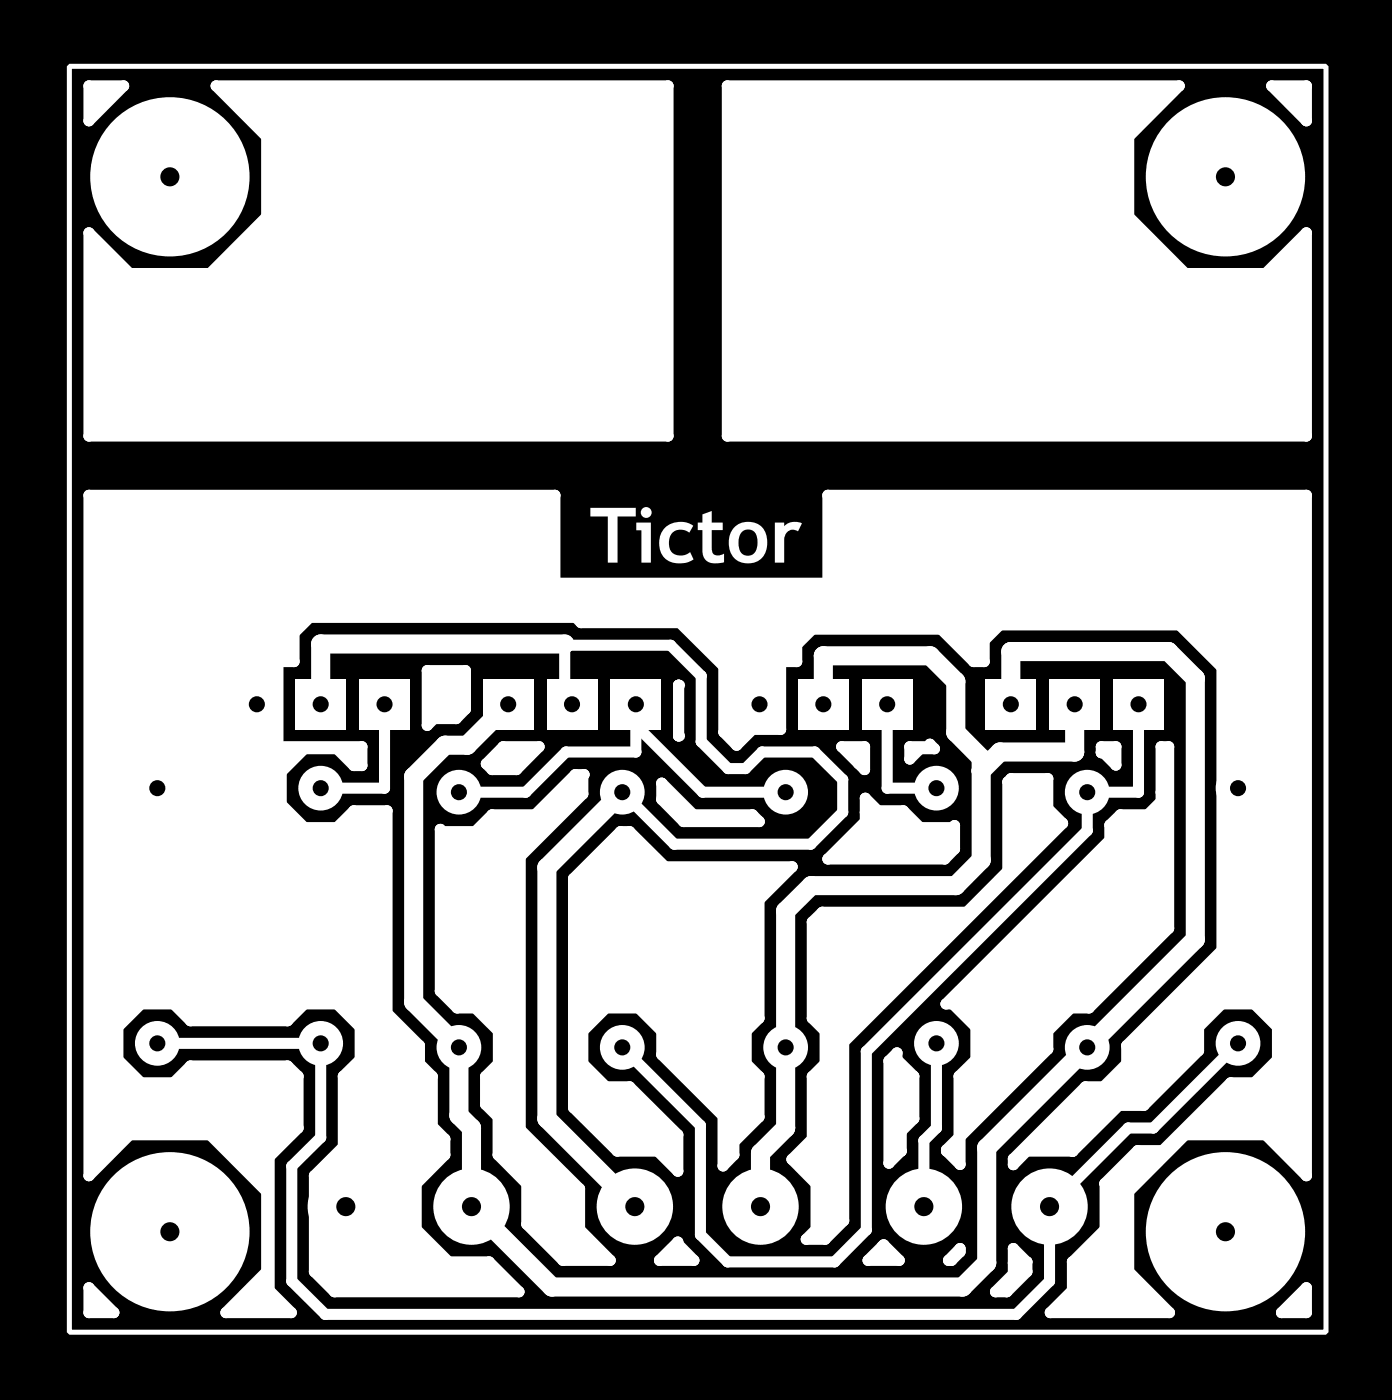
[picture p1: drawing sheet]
<svg xmlns="http://www.w3.org/2000/svg" width="55mm" height="56mm" viewBox="0 0 55 56" stroke-linecap="round" stroke-linejoin="round" font-family="sans-serif">
<defs><g id="words">
<text font-size="3.5" fill="#fff" x="23.5" y="22.4">Tictor</text>
</g></defs>
<path d="M0 0h55.4v55.8h-55.4z" fill="#000"/>
<path d="M18.8 44.9v3.1" fill="none" stroke="#fff" stroke-width=".76"/>
<circle cx="18.8" cy="44.9" r=".38" fill="#fff"/>
<path d="M18.3 44.4l.5 .5" fill="none" stroke="#fff" stroke-width=".76"/>
<circle cx="18.3" cy="44.4" r=".38" fill="#fff"/>
<path d="M18.3 41.7v2.7" fill="none" stroke="#fff" stroke-width=".76"/>
<path d="M44.9 44.9l-3.1 3.1" fill="none" stroke="#fff" stroke-width=".44"/>
<circle cx="44.9" cy="44.9" r=".22" fill="#fff"/>
<path d="M44.9 44.9h1" fill="none" stroke="#fff" stroke-width=".44"/>
<circle cx="45.9" cy="44.9" r=".22" fill="#fff"/>
<path d="M6.3 41.5h6.5M37.3 41.5v3.4M49.3 41.5l-3.4 3.4" fill="none" stroke="#fff" stroke-width=".44"/>
<circle cx="37.3" cy="44.9" r=".22" fill="#fff"/>
<path d="M37.3 44.9l-.5 .5" fill="none" stroke="#fff" stroke-width=".44"/>
<circle cx="36.8" cy="45.4" r=".22" fill="#fff"/>
<path d="M43.3 31.5h2M36.8 45.4v2.6" fill="none" stroke="#fff" stroke-width=".44"/>
<circle cx="45.3" cy="31.5" r=".22" fill="#fff"/>
<path d="M45.3 28v3.5" fill="none" stroke="#fff" stroke-width=".44"/>
<path d="M31.3 41.7v3.2" fill="none" stroke="#fff" stroke-width=".76"/>
<circle cx="31.3" cy="44.9" r=".38" fill="#fff"/>
<path d="M31.3 44.9l-1 1" fill="none" stroke="#fff" stroke-width=".76"/>
<circle cx="30.3" cy="45.9" r=".38" fill="#fff"/>
<path d="M30.3 45.9v2.1" fill="none" stroke="#fff" stroke-width=".76"/>
<circle cx="39" cy="30.7" r=".38" fill="#fff"/>
<path d="M31.3 36.3v5.4" fill="none" stroke="#fff" stroke-width=".76"/>
<circle cx="31.3" cy="36.3" r=".38" fill="#fff"/>
<path d="M32.3 35.3l-1 1" fill="none" stroke="#fff" stroke-width=".76"/>
<circle cx="32.3" cy="35.3" r=".38" fill="#fff"/>
<path d="M32.3 35.3h5.7" fill="none" stroke="#fff" stroke-width=".76"/>
<circle cx="38" cy="35.3" r=".38" fill="#fff"/>
<path d="M39 34.2l-1 1.1" fill="none" stroke="#fff" stroke-width=".76"/>
<circle cx="39" cy="34.2" r=".38" fill="#fff"/>
<path d="M39 30.7v3.5" fill="none" stroke="#fff" stroke-width=".76"/>
<circle cx="39" cy="30.7" r=".38" fill="#fff"/>
<path d="M39 30.2v.5" fill="none" stroke="#fff" stroke-width=".76"/>
<circle cx="39" cy="30.2" r=".38" fill="#fff"/>
<path d="M38 29.2l1 1" fill="none" stroke="#fff" stroke-width=".76"/>
<circle cx="38" cy="29.2" r=".38" fill="#fff"/>
<path d="M38 27.1v2.1" fill="none" stroke="#fff" stroke-width=".76"/>
<circle cx="38" cy="27.1" r=".38" fill="#fff"/>
<path d="M37 26.1l1 1" fill="none" stroke="#fff" stroke-width=".76"/>
<circle cx="37" cy="26.1" r=".38" fill="#fff"/>
<path d="M32.8 26.1h4.2" fill="none" stroke="#fff" stroke-width=".76"/>
<circle cx="32.8" cy="26.1" r=".38" fill="#fff"/>
<path d="M32.8 26.1v1.9" fill="none" stroke="#fff" stroke-width=".76"/>
<path d="M35.3 31.4h2" fill="none" stroke="#fff" stroke-width=".44"/>
<circle cx="35.3" cy="31.4" r=".22" fill="#fff"/>
<path d="M15.3 28v3.4M35.3 28v3.4" fill="none" stroke="#fff" stroke-width=".44"/>
<circle cx="15.3" cy="31.4" r=".22" fill="#fff"/>
<path d="M12.8 31.4h2.5M43.3 31.5v1.6" fill="none" stroke="#fff" stroke-width=".44"/>
<circle cx="43.3" cy="33.1" r=".22" fill="#fff"/>
<path d="M43.3 33.1l-8.8 8.8" fill="none" stroke="#fff" stroke-width=".44"/>
<circle cx="34.5" cy="41.9" r=".22" fill="#fff"/>
<path d="M34.5 41.9v7.1" fill="none" stroke="#fff" stroke-width=".44"/>
<circle cx="34.5" cy="49" r=".22" fill="#fff"/>
<path d="M34.5 49l-1.3 1.2" fill="none" stroke="#fff" stroke-width=".44"/>
<circle cx="33.2" cy="50.2" r=".22" fill="#fff"/>
<path d="M28.9 50.2h4.3" fill="none" stroke="#fff" stroke-width=".44"/>
<circle cx="28.9" cy="50.2" r=".22" fill="#fff"/>
<path d="M27.9 49.2l1 1" fill="none" stroke="#fff" stroke-width=".44"/>
<circle cx="27.9" cy="49.2" r=".22" fill="#fff"/>
<path d="M27.9 44.8v4.4" fill="none" stroke="#fff" stroke-width=".44"/>
<circle cx="27.9" cy="44.8" r=".22" fill="#fff"/>
<path d="M24.8 41.7l3.1 3.1M41.8 48v3" fill="none" stroke="#fff" stroke-width=".44"/>
<circle cx="41.8" cy="51" r=".22" fill="#fff"/>
<path d="M41.8 51l-1.4 1.3" fill="none" stroke="#fff" stroke-width=".44"/>
<circle cx="40.4" cy="52.3" r=".22" fill="#fff"/>
<path d="M12.9 52.3h27.5" fill="none" stroke="#fff" stroke-width=".44"/>
<circle cx="12.9" cy="52.3" r=".22" fill="#fff"/>
<path d="M11.6 51l1.3 1.3" fill="none" stroke="#fff" stroke-width=".44"/>
<circle cx="11.6" cy="51" r=".22" fill="#fff"/>
<path d="M11.6 46.4v4.6" fill="none" stroke="#fff" stroke-width=".44"/>
<circle cx="11.6" cy="46.4" r=".22" fill="#fff"/>
<path d="M12.8 45.3l-1.2 1.1" fill="none" stroke="#fff" stroke-width=".44"/>
<circle cx="12.8" cy="45.3" r=".22" fill="#fff"/>
<path d="M12.8 41.5v3.8" fill="none" stroke="#fff" stroke-width=".44"/>
<path d="M18.8 48l3.2 3.2" fill="none" stroke="#fff" stroke-width=".76"/>
<circle cx="22" cy="51.2" r=".38" fill="#fff"/>
<path d="M22 51.2h16.3" fill="none" stroke="#fff" stroke-width=".76"/>
<circle cx="38.3" cy="51.2" r=".38" fill="#fff"/>
<path d="M39.3 50.3l-1 .9" fill="none" stroke="#fff" stroke-width=".76"/>
<circle cx="39.3" cy="50.3" r=".38" fill="#fff"/>
<path d="M39.3 45.7v4.6" fill="none" stroke="#fff" stroke-width=".76"/>
<circle cx="39.3" cy="45.7" r=".38" fill="#fff"/>
<path d="M47.6 37.4l-8.3 8.3" fill="none" stroke="#fff" stroke-width=".76"/>
<circle cx="47.6" cy="37.4" r=".38" fill="#fff"/>
<path d="M47.6 27v10.4" fill="none" stroke="#fff" stroke-width=".76"/>
<circle cx="47.6" cy="27" r=".38" fill="#fff"/>
<path d="M46.5 25.9l1.1 1.1" fill="none" stroke="#fff" stroke-width=".76"/>
<circle cx="46.5" cy="25.9" r=".38" fill="#fff"/>
<path d="M40.2 25.9h6.3" fill="none" stroke="#fff" stroke-width=".76"/>
<circle cx="40.2" cy="25.9" r=".38" fill="#fff"/>
<path d="M16.5 39.9l1.8 1.8M40.2 25.9v2.1" fill="none" stroke="#fff" stroke-width=".76"/>
<circle cx="16.5" cy="39.9" r=".38" fill="#fff"/>
<path d="M16.5 30.9v9" fill="none" stroke="#fff" stroke-width=".76"/>
<circle cx="16.5" cy="30.9" r=".38" fill="#fff"/>
<path d="M17.7 29.7l-1.2 1.2" fill="none" stroke="#fff" stroke-width=".76"/>
<circle cx="17.7" cy="29.7" r=".38" fill="#fff"/>
<path d="M17.7 29.7h.9" fill="none" stroke="#fff" stroke-width=".76"/>
<circle cx="18.6" cy="29.7" r=".38" fill="#fff"/>
<path d="M20.2 28l-1.6 1.7" fill="none" stroke="#fff" stroke-width=".76"/>
<circle cx="39" cy="30.7" r=".38" fill="#fff"/>
<path d="M39.8 29.9l-.8 .8" fill="none" stroke="#fff" stroke-width=".76"/>
<circle cx="39.8" cy="29.9" r=".38" fill="#fff"/>
<path d="M39.8 29.9h3" fill="none" stroke="#fff" stroke-width=".76"/>
<circle cx="42.8" cy="29.9" r=".38" fill="#fff"/>
<path d="M42.8 28v1.9" fill="none" stroke="#fff" stroke-width=".76"/>
<circle cx="25.3" cy="28.3" r=".22" fill="#fff"/>
<path d="M25.3 28v.3" fill="none" stroke="#fff" stroke-width=".44"/>
<g fill="#fff">
<circle cx="25.3" cy="28.3" r=".22"/>
<circle cx="25.3" cy="28.6" r=".22"/>
</g>
<path d="M25.3 28.3v.3" fill="none" stroke="#fff" stroke-width=".44"/>
<g fill="#fff">
<circle cx="25.3" cy="28.6" r=".22"/>
<circle cx="25.3" cy="28.9" r=".22"/>
</g>
<path d="M25.3 28.6v.3" fill="none" stroke="#fff" stroke-width=".44"/>
<circle cx="25.3" cy="28.9" r=".22" fill="#fff"/>
<path d="M25.3 28.9l2.7 2.6" fill="none" stroke="#fff" stroke-width=".44"/>
<circle cx="28" cy="31.5" r=".22" fill="#fff"/>
<path d="M28 31.5h3.3" fill="none" stroke="#fff" stroke-width=".44"/>
<path d="M24.8 31.5l-3 3" fill="none" stroke="#fff" stroke-width=".76"/>
<circle cx="21.8" cy="34.5" r=".38" fill="#fff"/>
<path d="M21.8 34.5v10" fill="none" stroke="#fff" stroke-width=".76"/>
<circle cx="21.8" cy="44.5" r=".38" fill="#fff"/>
<path d="M21.8 44.5l3.5 3.5" fill="none" stroke="#fff" stroke-width=".76"/>
<circle cx="25.3" cy="28.9" r=".22" fill="#fff"/>
<path d="M25.3 28.9v1" fill="none" stroke="#fff" stroke-width=".44"/>
<circle cx="25.3" cy="29.9" r=".22" fill="#fff"/>
<path d="M22.5 29.9h2.8" fill="none" stroke="#fff" stroke-width=".44"/>
<circle cx="22.5" cy="29.9" r=".22" fill="#fff"/>
<path d="M22.5 29.9l-1.6 1.6" fill="none" stroke="#fff" stroke-width=".44"/>
<circle cx="20.9" cy="31.5" r=".22" fill="#fff"/>
<path d="M18.3 31.5h2.6" fill="none" stroke="#fff" stroke-width=".44"/>
<g fill="#fff">
<circle cx="22.5" cy="25.6" r=".22"/>
<circle cx="22.5" cy="27.7" r=".22"/>
</g>
<path d="M22.5 25.6v2.1" fill="none" stroke="#fff" stroke-width=".44"/>
<circle cx="22.5" cy="27.7" r=".22" fill="#fff"/>
<path d="M22.5 27.7v.1" fill="none" stroke="#fff" stroke-width=".44"/>
<circle cx="22.5" cy="27.8" r=".22" fill="#fff"/>
<path d="M22.5 27.8l.3 .4" fill="none" stroke="#fff" stroke-width=".44"/>
<circle cx="22.8" cy="28.2" r=".22" fill="#fff"/>
<path d="M22.8 28v.2" fill="none" stroke="#fff" stroke-width=".44"/>
<circle cx="22.5" cy="27.7" r=".38" fill="#fff"/>
<path d="M22.5 27.7l.3 .3" fill="none" stroke="#fff" stroke-width=".76"/>
<circle cx="22.5" cy="25.6" r=".38" fill="#fff"/>
<path d="M12.8 25.6h9.7" fill="none" stroke="#fff" stroke-width=".76"/>
<circle cx="12.8" cy="25.6" r=".38" fill="#fff"/>
<path d="M12.8 25.6v2.4" fill="none" stroke="#fff" stroke-width=".76"/>
<circle cx="22.5" cy="25.6" r=".22" fill="#fff"/>
<path d="M24.8 31.5l2 2.1" fill="none" stroke="#fff" stroke-width=".44"/>
<circle cx="26.8" cy="33.6" r=".22" fill="#fff"/>
<path d="M26.8 33.6h5.5" fill="none" stroke="#fff" stroke-width=".44"/>
<circle cx="32.3" cy="33.6" r=".22" fill="#fff"/>
<path d="M33.5 32.3l-1.2 1.3" fill="none" stroke="#fff" stroke-width=".44"/>
<circle cx="33.5" cy="32.3" r=".22" fill="#fff"/>
<path d="M33.5 31v1.3" fill="none" stroke="#fff" stroke-width=".44"/>
<circle cx="33.5" cy="31" r=".22" fill="#fff"/>
<path d="M32.4 29.9l1.1 1.1" fill="none" stroke="#fff" stroke-width=".44"/>
<circle cx="32.4" cy="29.9" r=".22" fill="#fff"/>
<path d="M30.3 29.9h2.1" fill="none" stroke="#fff" stroke-width=".44"/>
<circle cx="30.3" cy="29.9" r=".22" fill="#fff"/>
<path d="M30.3 29.9l-.6 .7" fill="none" stroke="#fff" stroke-width=".44"/>
<circle cx="29.7" cy="30.6" r=".22" fill="#fff"/>
<path d="M29 30.6h.7" fill="none" stroke="#fff" stroke-width=".44"/>
<circle cx="29" cy="30.6" r=".22" fill="#fff"/>
<path d="M27.9 29.5l1.1 1.1" fill="none" stroke="#fff" stroke-width=".44"/>
<circle cx="27.9" cy="29.5" r=".22" fill="#fff"/>
<path d="M27.9 26.9v2.6" fill="none" stroke="#fff" stroke-width=".44"/>
<circle cx="27.9" cy="26.9" r=".22" fill="#fff"/>
<path d="M26.7 25.7l1.2 1.2" fill="none" stroke="#fff" stroke-width=".44"/>
<circle cx="26.7" cy="25.7" r=".22" fill="#fff"/>
<path d="M22.5 25.7h4.2" fill="none" stroke="#fff" stroke-width=".44"/>
<circle cx="22.5" cy="25.7" r=".22" fill="#fff"/>
<path d="M22.5 25.6v.1" fill="none" stroke="#fff" stroke-width=".44"/>
<g fill="#fff">
<path d="M3.5 3.4h1.4l-1.4 1.4z"/>
<circle cx="3.5" cy="4.8" r=".22"/>
</g>
<path d="M4.9 3.4l-1.4 1.4" fill="none" stroke="#fff" stroke-width=".44"/>
<circle cx="4.9" cy="3.4" r=".22" fill="#fff"/>
<path d="M3.5 3.4h1.4" fill="none" stroke="#fff" stroke-width=".44"/>
<circle cx="3.5" cy="3.4" r=".22" fill="#fff"/>
<path d="M3.5 3.4v1.4" fill="none" stroke="#fff" stroke-width=".44"/>
<g fill="#fff">
<path d="M50.6 3.4h1.4v1.4z"/>
<circle cx="52" cy="4.8" r=".22"/>
</g>
<path d="M52 3.4v1.4" fill="none" stroke="#fff" stroke-width=".44"/>
<circle cx="52" cy="3.4" r=".22" fill="#fff"/>
<path d="M50.6 3.4h1.4" fill="none" stroke="#fff" stroke-width=".44"/>
<circle cx="50.6" cy="3.4" r=".22" fill="#fff"/>
<path d="M50.6 3.4l1.4 1.4" fill="none" stroke="#fff" stroke-width=".44"/>
<g fill="#fff">
<path d="M28.9 3.4h18l-2 2v3.2l2.3 2.3h3.2l1.6-1.6v8.1h-23.1z" fill-rule="evenodd"/>
<circle cx="28.9" cy="17.4" r=".22"/>
</g>
<path d="M28.9 17.4h23.1" fill="none" stroke="#fff" stroke-width=".44"/>
<circle cx="52" cy="17.4" r=".22" fill="#fff"/>
<path d="M52 9.3v8.1" fill="none" stroke="#fff" stroke-width=".44"/>
<circle cx="52" cy="9.3" r=".22" fill="#fff"/>
<path d="M52 9.3l-1.6 1.6" fill="none" stroke="#fff" stroke-width=".44"/>
<circle cx="50.4" cy="10.9" r=".22" fill="#fff"/>
<path d="M47.2 10.9h3.2" fill="none" stroke="#fff" stroke-width=".44"/>
<circle cx="47.2" cy="10.9" r=".22" fill="#fff"/>
<path d="M44.9 8.6l2.3 2.3" fill="none" stroke="#fff" stroke-width=".44"/>
<circle cx="44.9" cy="8.6" r=".22" fill="#fff"/>
<path d="M44.9 5.4v3.2" fill="none" stroke="#fff" stroke-width=".44"/>
<circle cx="44.9" cy="5.4" r=".22" fill="#fff"/>
<path d="M46.9 3.4l-2 2" fill="none" stroke="#fff" stroke-width=".44"/>
<circle cx="46.9" cy="3.4" r=".22" fill="#fff"/>
<path d="M28.9 3.4h18" fill="none" stroke="#fff" stroke-width=".44"/>
<circle cx="28.9" cy="3.4" r=".22" fill="#fff"/>
<path d="M28.9 3.4v14" fill="none" stroke="#fff" stroke-width=".44"/>
<g fill="#fff">
<path d="M8.6 3.4h18v14h-23.1v-8.1l1.7 1.6h3.2l2.2-2.3v-3.2z" fill-rule="evenodd"/>
<circle cx="10.6" cy="5.4" r=".22"/>
</g>
<path d="M10.6 5.4v3.2" fill="none" stroke="#fff" stroke-width=".44"/>
<circle cx="10.6" cy="8.6" r=".22" fill="#fff"/>
<path d="M10.6 8.6l-2.2 2.3" fill="none" stroke="#fff" stroke-width=".44"/>
<circle cx="8.4" cy="10.9" r=".22" fill="#fff"/>
<path d="M5.2 10.9h3.2" fill="none" stroke="#fff" stroke-width=".44"/>
<circle cx="5.2" cy="10.9" r=".22" fill="#fff"/>
<path d="M3.5 9.3l1.7 1.6" fill="none" stroke="#fff" stroke-width=".44"/>
<circle cx="3.5" cy="9.3" r=".22" fill="#fff"/>
<path d="M3.5 9.3v8.1" fill="none" stroke="#fff" stroke-width=".44"/>
<circle cx="3.5" cy="17.4" r=".22" fill="#fff"/>
<path d="M3.5 17.4h23.1" fill="none" stroke="#fff" stroke-width=".44"/>
<circle cx="26.6" cy="17.4" r=".22" fill="#fff"/>
<path d="M26.6 3.4v14" fill="none" stroke="#fff" stroke-width=".44"/>
<circle cx="26.6" cy="3.4" r=".22" fill="#fff"/>
<path d="M8.6 3.4h18" fill="none" stroke="#fff" stroke-width=".44"/>
<circle cx="8.6" cy="3.4" r=".22" fill="#fff"/>
<path d="M8.6 3.4l2 2" fill="none" stroke="#fff" stroke-width=".44"/>
<g fill="#fff">
<path d="M3.5 19.7v27.1l1.7-1.6h3.2l2.2 2.2v3.2l-1.6 1.7h2.6l-.9-.9v-5.3l1.2-1.2v-2.1l-.5-.4h-3.8l-.7 .7h-1.3l-.9-.9v-1.3l.9-.9h1.3l.7 .6h3.8l.7-.6h1.3l.9 .9v1.3l-.6 .6v2.9l-1.2 1.1v3.8l.8 .8h7.3l-1.1-1.2h-1.7l-1.2-1.3v-1.8l1.1-1.1v-.7l-.5-.5v-1.9l-.5-.6v-.7l-1.3-1.3v-8h-1.3l-.7 .6h-1.3l-.9-.9v-1.3l.9-.9h1.3l.7 .7h.3v-.8h-3.3v-3.4h.6v-1.1l.6-.6h10.6l.2 .2h3.9l1.8 1.7v2.6l.5 .6 .6-.7h1.2v-2.7h.6v-.6l.6-.7h5.1l1.3 1.3h.5v-.8l.6-.6h7.1l1.7 1.7v11.2l-3.8 3.8v.7l-.9 1h-.7l-2.9 2.8v.3l.5-.6h1.9l1.8-1.8h1l2.2-2.2v-.9l.9-.9h1.3l.9 .9v1.3l-.9 .9h-.9l-2.7 2.7h-1l-1.3 1.3v1.8l-1.3 1.3v1.2l-.9 .9h4.7l-1.6-1.7v-3.2l2.3-2.2h3.2l1.6 1.6v-27.1h-19.1v3.5h-10.8v-3.5zM29.4 28a.8 .8 0 0 1 1.6 0 .8 .8 0 0 1-1.6 0zM9.4 28a.8 .8 0 0 1 1.6 0 .8 .8 0 0 1-1.6 0zM12.7 48a1.07 1.07 0 0 1 2.1 0 1.07 1.07 0 0 1-2.1 0zM5.6 31.4a.65 .65 0 0 1 1.3 0 .65 .65 0 0 1-1.3 0zM48.6 31.4a.65 .65 0 0 1 1.3 0 .65 .65 0 0 1-1.3 0z" fill-rule="evenodd"/>
<circle cx="3.5" cy="46.8" r=".22"/>
</g>
<path d="M5.2 45.2l-1.7 1.6" fill="none" stroke="#fff" stroke-width=".44"/>
<circle cx="5.2" cy="45.2" r=".22" fill="#fff"/>
<path d="M5.2 45.2h3.2" fill="none" stroke="#fff" stroke-width=".44"/>
<circle cx="8.4" cy="45.2" r=".22" fill="#fff"/>
<path d="M8.4 45.2l2.2 2.2" fill="none" stroke="#fff" stroke-width=".44"/>
<circle cx="10.6" cy="47.4" r=".22" fill="#fff"/>
<path d="M10.6 47.4v3.2" fill="none" stroke="#fff" stroke-width=".44"/>
<circle cx="10.6" cy="50.6" r=".22" fill="#fff"/>
<path d="M10.6 50.6l-1.6 1.7" fill="none" stroke="#fff" stroke-width=".44"/>
<circle cx="9" cy="52.3" r=".22" fill="#fff"/>
<path d="M9 52.3h2.6" fill="none" stroke="#fff" stroke-width=".44"/>
<circle cx="11.6" cy="52.3" r=".22" fill="#fff"/>
<path d="M10.7 51.4l.9 .9" fill="none" stroke="#fff" stroke-width=".44"/>
<circle cx="10.7" cy="51.4" r=".22" fill="#fff"/>
<path d="M10.7 46.1v5.3" fill="none" stroke="#fff" stroke-width=".44"/>
<circle cx="10.7" cy="46.1" r=".22" fill="#fff"/>
<path d="M11.9 44.9l-1.2 1.2" fill="none" stroke="#fff" stroke-width=".44"/>
<circle cx="11.9" cy="44.9" r=".22" fill="#fff"/>
<path d="M11.9 42.8v2.1" fill="none" stroke="#fff" stroke-width=".44"/>
<circle cx="11.9" cy="42.8" r=".22" fill="#fff"/>
<path d="M11.4 42.4l.5 .4" fill="none" stroke="#fff" stroke-width=".44"/>
<circle cx="11.4" cy="42.4" r=".22" fill="#fff"/>
<path d="M7.6 42.4h3.8" fill="none" stroke="#fff" stroke-width=".44"/>
<circle cx="7.6" cy="42.4" r=".22" fill="#fff"/>
<path d="M7.6 42.4l-.7 .7" fill="none" stroke="#fff" stroke-width=".44"/>
<circle cx="6.9" cy="43.1" r=".22" fill="#fff"/>
<path d="M5.6 43.1h1.3" fill="none" stroke="#fff" stroke-width=".44"/>
<circle cx="5.6" cy="43.1" r=".22" fill="#fff"/>
<path d="M4.7 42.2l.9 .9" fill="none" stroke="#fff" stroke-width=".44"/>
<circle cx="4.7" cy="42.2" r=".22" fill="#fff"/>
<path d="M4.7 40.9v1.3" fill="none" stroke="#fff" stroke-width=".44"/>
<circle cx="4.7" cy="40.9" r=".22" fill="#fff"/>
<path d="M5.6 40l-.9 .9" fill="none" stroke="#fff" stroke-width=".44"/>
<circle cx="5.6" cy="40" r=".22" fill="#fff"/>
<path d="M5.6 40h1.3" fill="none" stroke="#fff" stroke-width=".44"/>
<circle cx="6.9" cy="40" r=".22" fill="#fff"/>
<path d="M6.9 40l.7 .6" fill="none" stroke="#fff" stroke-width=".44"/>
<circle cx="7.6" cy="40.6" r=".22" fill="#fff"/>
<path d="M7.6 40.6h3.8" fill="none" stroke="#fff" stroke-width=".44"/>
<circle cx="11.4" cy="40.6" r=".22" fill="#fff"/>
<path d="M12.1 40l-.7 .6" fill="none" stroke="#fff" stroke-width=".44"/>
<circle cx="12.1" cy="40" r=".22" fill="#fff"/>
<path d="M12.1 40h1.3" fill="none" stroke="#fff" stroke-width=".44"/>
<circle cx="13.4" cy="40" r=".22" fill="#fff"/>
<path d="M13.4 40l.9 .9" fill="none" stroke="#fff" stroke-width=".44"/>
<circle cx="14.3" cy="40.9" r=".22" fill="#fff"/>
<path d="M14.3 40.9v1.3" fill="none" stroke="#fff" stroke-width=".44"/>
<circle cx="14.3" cy="42.2" r=".22" fill="#fff"/>
<path d="M14.3 42.2l-.6 .6" fill="none" stroke="#fff" stroke-width=".44"/>
<circle cx="13.7" cy="42.8" r=".22" fill="#fff"/>
<path d="M13.7 42.8v2.9" fill="none" stroke="#fff" stroke-width=".44"/>
<circle cx="13.7" cy="45.7" r=".22" fill="#fff"/>
<path d="M13.7 45.7l-1.2 1.1" fill="none" stroke="#fff" stroke-width=".44"/>
<circle cx="12.5" cy="46.8" r=".22" fill="#fff"/>
<path d="M12.5 46.8v3.8" fill="none" stroke="#fff" stroke-width=".44"/>
<circle cx="12.5" cy="50.6" r=".22" fill="#fff"/>
<path d="M12.5 50.6l.8 .8" fill="none" stroke="#fff" stroke-width=".44"/>
<circle cx="13.3" cy="51.4" r=".22" fill="#fff"/>
<path d="M13.3 51.4h7.3" fill="none" stroke="#fff" stroke-width=".44"/>
<circle cx="20.6" cy="51.4" r=".22" fill="#fff"/>
<path d="M19.5 50.2l1.1 1.2" fill="none" stroke="#fff" stroke-width=".44"/>
<circle cx="19.5" cy="50.2" r=".22" fill="#fff"/>
<path d="M17.8 50.2h1.7" fill="none" stroke="#fff" stroke-width=".44"/>
<circle cx="17.8" cy="50.2" r=".22" fill="#fff"/>
<path d="M16.6 48.9l1.2 1.3" fill="none" stroke="#fff" stroke-width=".44"/>
<circle cx="16.6" cy="48.9" r=".22" fill="#fff"/>
<path d="M16.6 47.1v1.8" fill="none" stroke="#fff" stroke-width=".44"/>
<circle cx="16.6" cy="47.1" r=".22" fill="#fff"/>
<path d="M17.7 46l-1.1 1.1" fill="none" stroke="#fff" stroke-width=".44"/>
<circle cx="17.7" cy="46" r=".22" fill="#fff"/>
<path d="M17.7 45.3v.7" fill="none" stroke="#fff" stroke-width=".44"/>
<circle cx="17.7" cy="45.3" r=".22" fill="#fff"/>
<path d="M17.2 44.8l.5 .5" fill="none" stroke="#fff" stroke-width=".44"/>
<circle cx="17.2" cy="44.8" r=".22" fill="#fff"/>
<path d="M17.2 42.9v1.9" fill="none" stroke="#fff" stroke-width=".44"/>
<circle cx="17.2" cy="42.9" r=".22" fill="#fff"/>
<path d="M16.7 42.3l.5 .6" fill="none" stroke="#fff" stroke-width=".44"/>
<circle cx="16.7" cy="42.3" r=".22" fill="#fff"/>
<path d="M16.7 41.6v.7" fill="none" stroke="#fff" stroke-width=".44"/>
<circle cx="16.7" cy="41.6" r=".22" fill="#fff"/>
<path d="M15.4 40.3l1.3 1.3" fill="none" stroke="#fff" stroke-width=".44"/>
<circle cx="15.4" cy="40.3" r=".22" fill="#fff"/>
<path d="M15.4 32.3v8" fill="none" stroke="#fff" stroke-width=".44"/>
<circle cx="15.4" cy="32.3" r=".22" fill="#fff"/>
<path d="M14.1 32.3h1.3" fill="none" stroke="#fff" stroke-width=".44"/>
<circle cx="14.1" cy="32.3" r=".22" fill="#fff"/>
<path d="M14.1 32.3l-.7 .6" fill="none" stroke="#fff" stroke-width=".44"/>
<circle cx="13.4" cy="32.9" r=".22" fill="#fff"/>
<path d="M12.1 32.9h1.3" fill="none" stroke="#fff" stroke-width=".44"/>
<circle cx="12.1" cy="32.9" r=".22" fill="#fff"/>
<path d="M11.2 32l.9 .9" fill="none" stroke="#fff" stroke-width=".44"/>
<circle cx="11.2" cy="32" r=".22" fill="#fff"/>
<path d="M11.2 30.7v1.3" fill="none" stroke="#fff" stroke-width=".44"/>
<circle cx="11.2" cy="30.7" r=".22" fill="#fff"/>
<path d="M12.1 29.8l-.9 .9" fill="none" stroke="#fff" stroke-width=".44"/>
<circle cx="12.1" cy="29.8" r=".22" fill="#fff"/>
<path d="M12.1 29.8h1.3" fill="none" stroke="#fff" stroke-width=".44"/>
<circle cx="13.4" cy="29.8" r=".22" fill="#fff"/>
<path d="M13.4 29.8l.7 .7" fill="none" stroke="#fff" stroke-width=".44"/>
<circle cx="14.1" cy="30.5" r=".22" fill="#fff"/>
<path d="M14.1 30.5h.3" fill="none" stroke="#fff" stroke-width=".44"/>
<circle cx="14.4" cy="30.5" r=".22" fill="#fff"/>
<path d="M14.4 29.7v.8" fill="none" stroke="#fff" stroke-width=".44"/>
<circle cx="14.4" cy="29.7" r=".22" fill="#fff"/>
<path d="M11.1 29.7h3.3" fill="none" stroke="#fff" stroke-width=".44"/>
<circle cx="11.1" cy="29.7" r=".22" fill="#fff"/>
<path d="M11.1 26.3v3.4" fill="none" stroke="#fff" stroke-width=".44"/>
<circle cx="11.1" cy="26.3" r=".22" fill="#fff"/>
<path d="M11.1 26.3h.6" fill="none" stroke="#fff" stroke-width=".44"/>
<circle cx="11.7" cy="26.3" r=".22" fill="#fff"/>
<path d="M11.7 25.2v1.1" fill="none" stroke="#fff" stroke-width=".44"/>
<circle cx="11.7" cy="25.2" r=".22" fill="#fff"/>
<path d="M12.3 24.6l-.6 .6" fill="none" stroke="#fff" stroke-width=".44"/>
<circle cx="12.3" cy="24.6" r=".22" fill="#fff"/>
<path d="M12.3 24.6h10.6" fill="none" stroke="#fff" stroke-width=".44"/>
<circle cx="22.9" cy="24.6" r=".22" fill="#fff"/>
<path d="M22.9 24.6l.2 .2" fill="none" stroke="#fff" stroke-width=".44"/>
<circle cx="23.1" cy="24.8" r=".22" fill="#fff"/>
<path d="M23.1 24.8h3.9" fill="none" stroke="#fff" stroke-width=".44"/>
<circle cx="27" cy="24.8" r=".22" fill="#fff"/>
<path d="M27 24.8l1.8 1.7" fill="none" stroke="#fff" stroke-width=".44"/>
<circle cx="28.8" cy="26.5" r=".22" fill="#fff"/>
<path d="M28.8 26.5v2.6" fill="none" stroke="#fff" stroke-width=".44"/>
<circle cx="28.8" cy="29.1" r=".22" fill="#fff"/>
<path d="M28.8 29.1l.5 .6" fill="none" stroke="#fff" stroke-width=".44"/>
<circle cx="29.3" cy="29.7" r=".22" fill="#fff"/>
<path d="M29.9 29l-.6 .7" fill="none" stroke="#fff" stroke-width=".44"/>
<circle cx="29.9" cy="29" r=".22" fill="#fff"/>
<path d="M29.9 29h1.2" fill="none" stroke="#fff" stroke-width=".44"/>
<circle cx="31.1" cy="29" r=".22" fill="#fff"/>
<path d="M31.1 26.3v2.7" fill="none" stroke="#fff" stroke-width=".44"/>
<circle cx="31.1" cy="26.3" r=".22" fill="#fff"/>
<path d="M31.1 26.3h.6" fill="none" stroke="#fff" stroke-width=".44"/>
<circle cx="31.7" cy="26.3" r=".22" fill="#fff"/>
<path d="M31.7 25.7v.6" fill="none" stroke="#fff" stroke-width=".44"/>
<circle cx="31.7" cy="25.7" r=".22" fill="#fff"/>
<path d="M32.3 25l-.6 .7" fill="none" stroke="#fff" stroke-width=".44"/>
<circle cx="32.3" cy="25" r=".22" fill="#fff"/>
<path d="M32.3 25h5.1" fill="none" stroke="#fff" stroke-width=".44"/>
<circle cx="37.4" cy="25" r=".22" fill="#fff"/>
<path d="M37.4 25l1.3 1.3" fill="none" stroke="#fff" stroke-width=".44"/>
<circle cx="38.7" cy="26.3" r=".22" fill="#fff"/>
<path d="M38.7 26.3h.5" fill="none" stroke="#fff" stroke-width=".44"/>
<circle cx="39.2" cy="26.3" r=".22" fill="#fff"/>
<path d="M39.2 25.5v.8" fill="none" stroke="#fff" stroke-width=".44"/>
<circle cx="39.2" cy="25.5" r=".22" fill="#fff"/>
<path d="M39.8 24.9l-.6 .6" fill="none" stroke="#fff" stroke-width=".44"/>
<circle cx="39.8" cy="24.9" r=".22" fill="#fff"/>
<path d="M39.8 24.9h7.1" fill="none" stroke="#fff" stroke-width=".44"/>
<circle cx="46.9" cy="24.9" r=".22" fill="#fff"/>
<path d="M46.9 24.9l1.7 1.7" fill="none" stroke="#fff" stroke-width=".44"/>
<circle cx="48.6" cy="26.6" r=".22" fill="#fff"/>
<path d="M48.6 26.6v11.2" fill="none" stroke="#fff" stroke-width=".44"/>
<circle cx="48.6" cy="37.8" r=".22" fill="#fff"/>
<path d="M48.6 37.8l-3.8 3.8" fill="none" stroke="#fff" stroke-width=".44"/>
<circle cx="44.8" cy="41.6" r=".22" fill="#fff"/>
<path d="M44.8 41.6v.7" fill="none" stroke="#fff" stroke-width=".44"/>
<circle cx="44.8" cy="42.3" r=".22" fill="#fff"/>
<path d="M44.8 42.3l-.9 1" fill="none" stroke="#fff" stroke-width=".44"/>
<circle cx="43.9" cy="43.3" r=".22" fill="#fff"/>
<path d="M43.2 43.3h.7" fill="none" stroke="#fff" stroke-width=".44"/>
<circle cx="43.2" cy="43.3" r=".22" fill="#fff"/>
<path d="M43.2 43.3l-2.9 2.8" fill="none" stroke="#fff" stroke-width=".44"/>
<circle cx="40.3" cy="46.1" r=".22" fill="#fff"/>
<path d="M40.3 46.1v.3" fill="none" stroke="#fff" stroke-width=".44"/>
<circle cx="40.3" cy="46.4" r=".22" fill="#fff"/>
<path d="M40.8 45.8l-.5 .6" fill="none" stroke="#fff" stroke-width=".44"/>
<circle cx="40.8" cy="45.8" r=".22" fill="#fff"/>
<path d="M40.8 45.8h1.9" fill="none" stroke="#fff" stroke-width=".44"/>
<circle cx="42.7" cy="45.8" r=".22" fill="#fff"/>
<path d="M42.7 45.8h.1" fill="none" stroke="#fff" stroke-width=".44"/>
<circle cx="42.7" cy="45.8" r=".22" fill="#fff"/>
<path d="M44.5 44l-1.8 1.8" fill="none" stroke="#fff" stroke-width=".44"/>
<circle cx="44.5" cy="44" r=".22" fill="#fff"/>
<path d="M44.5 44h1" fill="none" stroke="#fff" stroke-width=".44"/>
<circle cx="45.5" cy="44" r=".22" fill="#fff"/>
<path d="M47.7 41.8l-2.2 2.2" fill="none" stroke="#fff" stroke-width=".44"/>
<circle cx="47.7" cy="41.8" r=".22" fill="#fff"/>
<path d="M47.7 40.9v.9" fill="none" stroke="#fff" stroke-width=".44"/>
<circle cx="47.7" cy="40.9" r=".22" fill="#fff"/>
<path d="M48.6 40l-.9 .9" fill="none" stroke="#fff" stroke-width=".44"/>
<circle cx="48.6" cy="40" r=".22" fill="#fff"/>
<path d="M48.6 40h1.3" fill="none" stroke="#fff" stroke-width=".44"/>
<circle cx="49.9" cy="40" r=".22" fill="#fff"/>
<path d="M49.9 40l.9 .9" fill="none" stroke="#fff" stroke-width=".44"/>
<circle cx="50.8" cy="40.9" r=".22" fill="#fff"/>
<path d="M50.8 40.9v1.3" fill="none" stroke="#fff" stroke-width=".44"/>
<circle cx="50.8" cy="42.2" r=".22" fill="#fff"/>
<path d="M50.8 42.2l-.9 .9" fill="none" stroke="#fff" stroke-width=".44"/>
<circle cx="49.9" cy="43.1" r=".22" fill="#fff"/>
<path d="M49 43.1h.9" fill="none" stroke="#fff" stroke-width=".44"/>
<circle cx="49" cy="43.1" r=".22" fill="#fff"/>
<path d="M49 43.1l-2.7 2.7" fill="none" stroke="#fff" stroke-width=".44"/>
<circle cx="46.3" cy="45.8" r=".22" fill="#fff"/>
<path d="M45.3 45.8h1" fill="none" stroke="#fff" stroke-width=".44"/>
<circle cx="45.3" cy="45.8" r=".22" fill="#fff"/>
<path d="M45.3 45.8l-1.3 1.3" fill="none" stroke="#fff" stroke-width=".44"/>
<circle cx="44" cy="47.1" r=".22" fill="#fff"/>
<path d="M44 47.1h.1" fill="none" stroke="#fff" stroke-width=".44"/>
<circle cx="44" cy="47.1" r=".22" fill="#fff"/>
<path d="M44 47.1v1.8" fill="none" stroke="#fff" stroke-width=".44"/>
<circle cx="44" cy="48.9" r=".22" fill="#fff"/>
<path d="M44 48.9l-1.3 1.3" fill="none" stroke="#fff" stroke-width=".44"/>
<circle cx="42.7" cy="50.2" r=".22" fill="#fff"/>
<path d="M42.7 50.2h.1" fill="none" stroke="#fff" stroke-width=".44"/>
<circle cx="42.7" cy="50.2" r=".22" fill="#fff"/>
<path d="M42.7 50.2v1.2" fill="none" stroke="#fff" stroke-width=".44"/>
<circle cx="42.7" cy="51.4" r=".22" fill="#fff"/>
<path d="M42.7 51.4l-.9 .9" fill="none" stroke="#fff" stroke-width=".44"/>
<circle cx="41.8" cy="52.3" r=".22" fill="#fff"/>
<path d="M41.8 52.3h4.7" fill="none" stroke="#fff" stroke-width=".44"/>
<circle cx="46.5" cy="52.3" r=".22" fill="#fff"/>
<path d="M44.9 50.6l1.6 1.7" fill="none" stroke="#fff" stroke-width=".44"/>
<circle cx="44.9" cy="50.6" r=".22" fill="#fff"/>
<path d="M44.9 47.4v3.2" fill="none" stroke="#fff" stroke-width=".44"/>
<circle cx="44.9" cy="47.4" r=".22" fill="#fff"/>
<path d="M47.2 45.2l-2.3 2.2" fill="none" stroke="#fff" stroke-width=".44"/>
<circle cx="47.2" cy="45.2" r=".22" fill="#fff"/>
<path d="M47.2 45.2h3.2" fill="none" stroke="#fff" stroke-width=".44"/>
<circle cx="50.4" cy="45.2" r=".22" fill="#fff"/>
<path d="M50.4 45.2l1.6 1.6" fill="none" stroke="#fff" stroke-width=".44"/>
<circle cx="52" cy="46.8" r=".22" fill="#fff"/>
<path d="M52 19.7v27.1" fill="none" stroke="#fff" stroke-width=".44"/>
<circle cx="52" cy="19.7" r=".22" fill="#fff"/>
<path d="M32.9 19.7h19.1" fill="none" stroke="#fff" stroke-width=".44"/>
<circle cx="32.9" cy="19.7" r=".22" fill="#fff"/>
<path d="M32.9 19.7v3.5" fill="none" stroke="#fff" stroke-width=".44"/>
<circle cx="32.9" cy="23.2" r=".22" fill="#fff"/>
<path d="M22.1 23.2h10.8" fill="none" stroke="#fff" stroke-width=".44"/>
<circle cx="22.1" cy="23.2" r=".22" fill="#fff"/>
<path d="M22.1 19.7v3.5" fill="none" stroke="#fff" stroke-width=".44"/>
<circle cx="22.1" cy="19.7" r=".22" fill="#fff"/>
<path d="M3.5 19.7h18.6" fill="none" stroke="#fff" stroke-width=".44"/>
<circle cx="3.5" cy="19.7" r=".22" fill="#fff"/>
<path d="M3.5 19.7v27.1" fill="none" stroke="#fff" stroke-width=".44"/>
<circle cx="30.5" cy="28.8" r=".22" fill="#fff"/>
<path d="M29.9 28.8h.6" fill="none" stroke="#fff" stroke-width=".44"/>
<circle cx="29.9" cy="28.8" r=".22" fill="#fff"/>
<path d="M29.5 28.3l.4 .5" fill="none" stroke="#fff" stroke-width=".44"/>
<circle cx="29.5" cy="28.3" r=".22" fill="#fff"/>
<path d="M29.5 27.7v.6" fill="none" stroke="#fff" stroke-width=".44"/>
<circle cx="29.5" cy="27.7" r=".22" fill="#fff"/>
<path d="M29.9 27.3l-.4 .4" fill="none" stroke="#fff" stroke-width=".44"/>
<circle cx="29.9" cy="27.3" r=".22" fill="#fff"/>
<path d="M29.9 27.3h.6" fill="none" stroke="#fff" stroke-width=".44"/>
<circle cx="30.5" cy="27.3" r=".22" fill="#fff"/>
<path d="M30.5 27.3l.4 .4" fill="none" stroke="#fff" stroke-width=".44"/>
<circle cx="30.9" cy="27.7" r=".22" fill="#fff"/>
<path d="M30.9 27.7v.6" fill="none" stroke="#fff" stroke-width=".44"/>
<circle cx="30.9" cy="28.3" r=".22" fill="#fff"/>
<path d="M30.9 28.3l-.4 .5" fill="none" stroke="#fff" stroke-width=".44"/>
<circle cx="10.5" cy="28.8" r=".22" fill="#fff"/>
<path d="M9.9 28.8h.6" fill="none" stroke="#fff" stroke-width=".44"/>
<circle cx="9.9" cy="28.8" r=".22" fill="#fff"/>
<path d="M9.5 28.3l.4 .5" fill="none" stroke="#fff" stroke-width=".44"/>
<circle cx="9.5" cy="28.3" r=".22" fill="#fff"/>
<path d="M9.5 27.7v.6" fill="none" stroke="#fff" stroke-width=".44"/>
<circle cx="9.5" cy="27.7" r=".22" fill="#fff"/>
<path d="M9.9 27.3l-.4 .4" fill="none" stroke="#fff" stroke-width=".44"/>
<circle cx="9.9" cy="27.3" r=".22" fill="#fff"/>
<path d="M9.9 27.3h.6" fill="none" stroke="#fff" stroke-width=".44"/>
<circle cx="10.5" cy="27.3" r=".22" fill="#fff"/>
<path d="M10.5 27.3l.4 .4" fill="none" stroke="#fff" stroke-width=".44"/>
<circle cx="10.9" cy="27.7" r=".22" fill="#fff"/>
<path d="M10.9 27.7v.6" fill="none" stroke="#fff" stroke-width=".44"/>
<circle cx="10.9" cy="28.3" r=".22" fill="#fff"/>
<path d="M10.9 28.3l-.4 .5" fill="none" stroke="#fff" stroke-width=".44"/>
<circle cx="14.2" cy="49" r=".22" fill="#fff"/>
<path d="M13.3 49h.9" fill="none" stroke="#fff" stroke-width=".44"/>
<circle cx="13.3" cy="49" r=".22" fill="#fff"/>
<path d="M12.8 48.4l.5 .6" fill="none" stroke="#fff" stroke-width=".44"/>
<circle cx="12.8" cy="48.4" r=".22" fill="#fff"/>
<path d="M12.8 47.6v.8" fill="none" stroke="#fff" stroke-width=".44"/>
<circle cx="12.8" cy="47.6" r=".22" fill="#fff"/>
<path d="M13.3 47l-.5 .6" fill="none" stroke="#fff" stroke-width=".44"/>
<circle cx="13.3" cy="47" r=".22" fill="#fff"/>
<path d="M13.3 47h.9" fill="none" stroke="#fff" stroke-width=".44"/>
<circle cx="14.2" cy="47" r=".22" fill="#fff"/>
<path d="M14.2 47l.5 .6" fill="none" stroke="#fff" stroke-width=".44"/>
<circle cx="14.7" cy="47.6" r=".22" fill="#fff"/>
<path d="M14.7 47.6v.8" fill="none" stroke="#fff" stroke-width=".44"/>
<circle cx="14.7" cy="48.4" r=".22" fill="#fff"/>
<path d="M14.7 48.4l-.5 .6" fill="none" stroke="#fff" stroke-width=".44"/>
<circle cx="5.7" cy="31.6" r=".22" fill="#fff"/>
<path d="M5.7 31.1v.5" fill="none" stroke="#fff" stroke-width=".44"/>
<circle cx="5.7" cy="31.1" r=".22" fill="#fff"/>
<path d="M6 30.8l-.3 .3" fill="none" stroke="#fff" stroke-width=".44"/>
<circle cx="6" cy="30.8" r=".22" fill="#fff"/>
<path d="M6 30.8h.5" fill="none" stroke="#fff" stroke-width=".44"/>
<circle cx="6.5" cy="30.8" r=".22" fill="#fff"/>
<path d="M6.5 30.8l.4 .3" fill="none" stroke="#fff" stroke-width=".44"/>
<circle cx="6.9" cy="31.1" r=".22" fill="#fff"/>
<path d="M6.9 31.1v.5" fill="none" stroke="#fff" stroke-width=".44"/>
<circle cx="6.9" cy="31.6" r=".22" fill="#fff"/>
<path d="M6.9 31.6l-.4 .4" fill="none" stroke="#fff" stroke-width=".44"/>
<circle cx="6.5" cy="32" r=".22" fill="#fff"/>
<path d="M6 32h.5" fill="none" stroke="#fff" stroke-width=".44"/>
<circle cx="6" cy="32" r=".22" fill="#fff"/>
<path d="M5.7 31.6l.3 .4" fill="none" stroke="#fff" stroke-width=".44"/>
<circle cx="49.9" cy="31.1" r=".22" fill="#fff"/>
<path d="M49.9 31.1v.5" fill="none" stroke="#fff" stroke-width=".44"/>
<circle cx="49.9" cy="31.6" r=".22" fill="#fff"/>
<path d="M49.9 31.6l-.4 .4" fill="none" stroke="#fff" stroke-width=".44"/>
<circle cx="49.5" cy="32" r=".22" fill="#fff"/>
<path d="M49 32h.5" fill="none" stroke="#fff" stroke-width=".44"/>
<circle cx="49" cy="32" r=".22" fill="#fff"/>
<path d="M48.7 31.6l.3 .4" fill="none" stroke="#fff" stroke-width=".44"/>
<circle cx="48.7" cy="31.6" r=".22" fill="#fff"/>
<path d="M48.7 31.1v.5" fill="none" stroke="#fff" stroke-width=".44"/>
<circle cx="48.7" cy="31.1" r=".22" fill="#fff"/>
<path d="M49 30.8l-.3 .3" fill="none" stroke="#fff" stroke-width=".44"/>
<circle cx="49" cy="30.8" r=".22" fill="#fff"/>
<path d="M49 30.8h.5" fill="none" stroke="#fff" stroke-width=".44"/>
<circle cx="49.5" cy="30.8" r=".22" fill="#fff"/>
<path d="M49.5 30.8l.4 .3" fill="none" stroke="#fff" stroke-width=".44"/>
<g fill="#fff">
<path d="M17 26.7h1.5v1.5l-.4 .4h-.8l-.3 .3z" fill-rule="evenodd"/>
<circle cx="17" cy="28.9" r=".22"/>
</g>
<path d="M17.3 28.6l-.3 .3" fill="none" stroke="#fff" stroke-width=".44"/>
<circle cx="17.3" cy="28.6" r=".22" fill="#fff"/>
<path d="M17.3 28.6h.8" fill="none" stroke="#fff" stroke-width=".44"/>
<circle cx="18.1" cy="28.6" r=".22" fill="#fff"/>
<path d="M18.5 28.2l-.4 .4" fill="none" stroke="#fff" stroke-width=".44"/>
<circle cx="18.5" cy="28.2" r=".22" fill="#fff"/>
<path d="M18.5 26.7v1.5" fill="none" stroke="#fff" stroke-width=".44"/>
<circle cx="18.5" cy="26.7" r=".22" fill="#fff"/>
<path d="M17 26.7h1.5" fill="none" stroke="#fff" stroke-width=".44"/>
<circle cx="17" cy="26.7" r=".22" fill="#fff"/>
<path d="M17 26.7v2.2" fill="none" stroke="#fff" stroke-width=".44"/>
<g fill="#fff">
<path d="M27 27.3v2z" fill-rule="evenodd"/>
<circle cx="27" cy="29.3" r=".22"/>
</g>
<circle cx="27" cy="29.3" r=".22" fill="#fff"/>
<path d="M27 27.3v2" fill="none" stroke="#fff" stroke-width=".44"/>
<circle cx="27" cy="27.3" r=".22" fill="#fff"/>
<circle cx="27" cy="27.3" r=".22" fill="#fff"/>
<path d="M27 27.3v2" fill="none" stroke="#fff" stroke-width=".44"/>
<g fill="#fff">
<path d="M36.2 29.7h.8v-.1l.2 .2h-.6l-.4 .4z" fill-rule="evenodd"/>
<circle cx="37" cy="29.7" r=".22"/>
</g>
<path d="M36.2 29.7h.8" fill="none" stroke="#fff" stroke-width=".44"/>
<circle cx="36.2" cy="29.7" r=".22" fill="#fff"/>
<path d="M36.2 29.7v.5" fill="none" stroke="#fff" stroke-width=".44"/>
<circle cx="36.2" cy="30.2" r=".22" fill="#fff"/>
<path d="M36.6 29.8l-.4 .4" fill="none" stroke="#fff" stroke-width=".44"/>
<circle cx="36.6" cy="29.8" r=".22" fill="#fff"/>
<path d="M36.6 29.8h.6" fill="none" stroke="#fff" stroke-width=".44"/>
<circle cx="37.2" cy="29.8" r=".22" fill="#fff"/>
<path d="M37 29.6l.2 .2" fill="none" stroke="#fff" stroke-width=".44"/>
<circle cx="37" cy="29.6" r=".22" fill="#fff"/>
<path d="M37 29.6v.1" fill="none" stroke="#fff" stroke-width=".44"/>
<g fill="#fff">
<path d="M43.8 29.7h.6v.8l-.6-.5z" fill-rule="evenodd"/>
<circle cx="43.8" cy="29.9" r=".22"/>
</g>
<path d="M43.8 29.9v.1" fill="none" stroke="#fff" stroke-width=".44"/>
<circle cx="43.8" cy="30" r=".22" fill="#fff"/>
<path d="M43.8 30h.1" fill="none" stroke="#fff" stroke-width=".44"/>
<circle cx="43.9" cy="30" r=".22" fill="#fff"/>
<path d="M43.9 30l.5 .5" fill="none" stroke="#fff" stroke-width=".44"/>
<circle cx="44.4" cy="30.5" r=".22" fill="#fff"/>
<path d="M44.4 29.7v.8" fill="none" stroke="#fff" stroke-width=".44"/>
<circle cx="44.4" cy="29.7" r=".22" fill="#fff"/>
<path d="M43.8 29.7h.6" fill="none" stroke="#fff" stroke-width=".44"/>
<circle cx="43.8" cy="29.7" r=".22" fill="#fff"/>
<path d="M43.8 29.7v.2" fill="none" stroke="#fff" stroke-width=".44"/>
<g fill="#fff">
<path d="M20 29.7h1.4l-.9 .9h-.9l-.3-.2z" fill-rule="evenodd"/>
<circle cx="19.3" cy="30.4" r=".22"/>
</g>
<path d="M19.3 30.4l.3 .2" fill="none" stroke="#fff" stroke-width=".44"/>
<circle cx="19.6" cy="30.6" r=".22" fill="#fff"/>
<path d="M19.6 30.6h.9" fill="none" stroke="#fff" stroke-width=".44"/>
<circle cx="20.5" cy="30.6" r=".22" fill="#fff"/>
<path d="M21.4 29.7l-.9 .9" fill="none" stroke="#fff" stroke-width=".44"/>
<circle cx="21.4" cy="29.7" r=".22" fill="#fff"/>
<path d="M20 29.7h1.4" fill="none" stroke="#fff" stroke-width=".44"/>
<circle cx="20" cy="29.7" r=".22" fill="#fff"/>
<path d="M20 29.7l-.7 .7" fill="none" stroke="#fff" stroke-width=".44"/>
<g fill="#fff">
<path d="M33.5 29.7h.9v.9z" fill-rule="evenodd"/>
<circle cx="34.2" cy="30.4" r=".22"/>
</g>
<path d="M34.2 30.4l.2 .2" fill="none" stroke="#fff" stroke-width=".44"/>
<circle cx="34.4" cy="30.6" r=".22" fill="#fff"/>
<path d="M34.4 29.7v.9" fill="none" stroke="#fff" stroke-width=".44"/>
<circle cx="34.4" cy="29.7" r=".22" fill="#fff"/>
<path d="M33.5 29.7h.9" fill="none" stroke="#fff" stroke-width=".44"/>
<circle cx="33.5" cy="29.7" r=".22" fill="#fff"/>
<path d="M33.5 29.7l.7 .7" fill="none" stroke="#fff" stroke-width=".44"/>
<g fill="#fff">
<path d="M26.3 31.2l1.3 1.2h2.3l.3 .3h-3l-.9-.9z" fill-rule="evenodd"/>
<circle cx="26.3" cy="31.8" r=".22"/>
</g>
<path d="M26.3 31.8l.9 .9" fill="none" stroke="#fff" stroke-width=".44"/>
<circle cx="27.2" cy="32.7" r=".22" fill="#fff"/>
<path d="M27.2 32.7h3" fill="none" stroke="#fff" stroke-width=".44"/>
<circle cx="30.2" cy="32.7" r=".22" fill="#fff"/>
<path d="M29.9 32.4l.3 .3" fill="none" stroke="#fff" stroke-width=".44"/>
<circle cx="29.9" cy="32.4" r=".22" fill="#fff"/>
<path d="M27.6 32.4h2.3" fill="none" stroke="#fff" stroke-width=".44"/>
<circle cx="27.6" cy="32.4" r=".22" fill="#fff"/>
<path d="M26.3 31.2l1.3 1.2" fill="none" stroke="#fff" stroke-width=".44"/>
<circle cx="26.3" cy="31.2" r=".22" fill="#fff"/>
<path d="M26.3 31.2v.6" fill="none" stroke="#fff" stroke-width=".44"/>
<g fill="#fff">
<path d="M34.4 31.8l.5 .5h1l.7 .6h1.3h.1v.9l-.4 .4h-4.7l1.5-1.5z" fill-rule="evenodd"/>
<circle cx="34.4" cy="32.3" r=".22"/>
</g>
<path d="M34.4 32.3v.4" fill="none" stroke="#fff" stroke-width=".44"/>
<circle cx="34.4" cy="32.7" r=".22" fill="#fff"/>
<path d="M34.4 32.7l-1.5 1.5" fill="none" stroke="#fff" stroke-width=".44"/>
<circle cx="32.9" cy="34.2" r=".22" fill="#fff"/>
<path d="M32.9 34.2h4.7" fill="none" stroke="#fff" stroke-width=".44"/>
<circle cx="37.6" cy="34.2" r=".22" fill="#fff"/>
<path d="M38 33.8l-.4 .4" fill="none" stroke="#fff" stroke-width=".44"/>
<circle cx="38" cy="33.8" r=".22" fill="#fff"/>
<path d="M38 32.9v.9" fill="none" stroke="#fff" stroke-width=".44"/>
<circle cx="38" cy="32.9" r=".22" fill="#fff"/>
<path d="M38 32.9h-.1" fill="none" stroke="#fff" stroke-width=".44"/>
<circle cx="37.9" cy="32.9" r=".22" fill="#fff"/>
<path d="M36.6 32.9h1.3" fill="none" stroke="#fff" stroke-width=".44"/>
<circle cx="36.6" cy="32.9" r=".22" fill="#fff"/>
<path d="M35.9 32.3l.7 .6" fill="none" stroke="#fff" stroke-width=".44"/>
<circle cx="35.9" cy="32.3" r=".22" fill="#fff"/>
<path d="M34.9 32.3h1" fill="none" stroke="#fff" stroke-width=".44"/>
<circle cx="34.9" cy="32.3" r=".22" fill="#fff"/>
<path d="M34.4 31.8l.5 .5" fill="none" stroke="#fff" stroke-width=".44"/>
<circle cx="34.4" cy="31.8" r=".22" fill="#fff"/>
<path d="M34.4 31.8v.5" fill="none" stroke="#fff" stroke-width=".44"/>
<g fill="#fff">
<path d="M35.7 41.9v.3l.7 .6v1.7l-.5 .5v.8l-.5 .5v-4.1z" fill-rule="evenodd"/>
<circle cx="35.4" cy="42.2" r=".22"/>
</g>
<path d="M35.4 42.2v4.1" fill="none" stroke="#fff" stroke-width=".44"/>
<circle cx="35.4" cy="46.3" r=".22" fill="#fff"/>
<path d="M35.8 45.8l-.4 .5" fill="none" stroke="#fff" stroke-width=".44"/>
<circle cx="35.8" cy="45.8" r=".22" fill="#fff"/>
<path d="M35.8 45.8h.1" fill="none" stroke="#fff" stroke-width=".44"/>
<circle cx="35.9" cy="45.8" r=".22" fill="#fff"/>
<path d="M35.9 45v.8" fill="none" stroke="#fff" stroke-width=".44"/>
<circle cx="35.9" cy="45" r=".22" fill="#fff"/>
<path d="M36.4 44.5l-.5 .5" fill="none" stroke="#fff" stroke-width=".44"/>
<circle cx="36.4" cy="44.5" r=".22" fill="#fff"/>
<path d="M36.4 42.8v1.7" fill="none" stroke="#fff" stroke-width=".44"/>
<circle cx="36.4" cy="42.8" r=".22" fill="#fff"/>
<path d="M35.7 42.2l.7 .6" fill="none" stroke="#fff" stroke-width=".44"/>
<circle cx="35.7" cy="42.2" r=".22" fill="#fff"/>
<path d="M35.7 41.9v.3" fill="none" stroke="#fff" stroke-width=".44"/>
<circle cx="35.7" cy="41.9" r=".22" fill="#fff"/>
<path d="M35.7 41.9l-.3 .3" fill="none" stroke="#fff" stroke-width=".44"/>
<g fill="#fff">
<path d="M46.2 29.7h.3v7.3l-3.2 3.1h-.7l-.9 .9v.8l-3.5 3.5v1.1l-.5-.6 .5-.5v-2.5l.6-.6v-1.3l-.9-.9h-.3l6.6-6.6v-.6l.4-.4h1.1l.5-.5z" fill-rule="evenodd"/>
<circle cx="46.2" cy="31.5" r=".22"/>
</g>
<path d="M46.2 31.5v.4" fill="none" stroke="#fff" stroke-width=".44"/>
<circle cx="46.2" cy="31.9" r=".22" fill="#fff"/>
<path d="M46.2 31.9l-.5 .5" fill="none" stroke="#fff" stroke-width=".44"/>
<circle cx="45.7" cy="32.4" r=".22" fill="#fff"/>
<path d="M44.6 32.4h1.1" fill="none" stroke="#fff" stroke-width=".44"/>
<circle cx="44.6" cy="32.4" r=".22" fill="#fff"/>
<path d="M44.6 32.4l-.4 .4" fill="none" stroke="#fff" stroke-width=".44"/>
<circle cx="44.2" cy="32.8" r=".22" fill="#fff"/>
<path d="M44.2 32.8v.6" fill="none" stroke="#fff" stroke-width=".44"/>
<circle cx="44.2" cy="33.4" r=".22" fill="#fff"/>
<path d="M44.2 33.4l-6.6 6.6" fill="none" stroke="#fff" stroke-width=".44"/>
<circle cx="37.6" cy="40" r=".22" fill="#fff"/>
<path d="M37.6 40h.3" fill="none" stroke="#fff" stroke-width=".44"/>
<circle cx="37.9" cy="40" r=".22" fill="#fff"/>
<path d="M37.9 40l.9 .9" fill="none" stroke="#fff" stroke-width=".44"/>
<circle cx="38.8" cy="40.9" r=".22" fill="#fff"/>
<path d="M38.8 40.9v1.3" fill="none" stroke="#fff" stroke-width=".44"/>
<circle cx="38.8" cy="42.2" r=".22" fill="#fff"/>
<path d="M38.8 42.2l-.6 .6" fill="none" stroke="#fff" stroke-width=".44"/>
<circle cx="38.2" cy="42.8" r=".22" fill="#fff"/>
<path d="M38.2 42.8v2.5" fill="none" stroke="#fff" stroke-width=".44"/>
<circle cx="38.2" cy="45.3" r=".22" fill="#fff"/>
<path d="M38.2 45.3l-.5 .5" fill="none" stroke="#fff" stroke-width=".44"/>
<circle cx="37.7" cy="45.8" r=".22" fill="#fff"/>
<path d="M37.7 45.8h.1" fill="none" stroke="#fff" stroke-width=".44"/>
<circle cx="37.7" cy="45.8" r=".22" fill="#fff"/>
<path d="M37.7 45.8h.1" fill="none" stroke="#fff" stroke-width=".44"/>
<circle cx="37.7" cy="45.8" r=".22" fill="#fff"/>
<path d="M37.7 45.8l.5 .6" fill="none" stroke="#fff" stroke-width=".44"/>
<circle cx="38.2" cy="46.4" r=".22" fill="#fff"/>
<path d="M38.2 45.3v1.1" fill="none" stroke="#fff" stroke-width=".44"/>
<circle cx="38.2" cy="45.3" r=".22" fill="#fff"/>
<path d="M41.7 41.8l-3.5 3.5" fill="none" stroke="#fff" stroke-width=".44"/>
<circle cx="41.7" cy="41.8" r=".22" fill="#fff"/>
<path d="M41.7 41v.8" fill="none" stroke="#fff" stroke-width=".44"/>
<circle cx="41.7" cy="41" r=".22" fill="#fff"/>
<path d="M42.6 40.1l-.9 .9" fill="none" stroke="#fff" stroke-width=".44"/>
<circle cx="42.6" cy="40.1" r=".22" fill="#fff"/>
<path d="M42.6 40.1h.7" fill="none" stroke="#fff" stroke-width=".44"/>
<circle cx="43.3" cy="40.1" r=".22" fill="#fff"/>
<path d="M46.5 37l-3.2 3.1" fill="none" stroke="#fff" stroke-width=".44"/>
<circle cx="46.5" cy="37" r=".22" fill="#fff"/>
<path d="M46.5 29.7v7.3" fill="none" stroke="#fff" stroke-width=".44"/>
<circle cx="46.5" cy="29.7" r=".22" fill="#fff"/>
<path d="M46.2 29.7h.3" fill="none" stroke="#fff" stroke-width=".44"/>
<circle cx="46.2" cy="29.7" r=".22" fill="#fff"/>
<path d="M46.2 29.7v1.8" fill="none" stroke="#fff" stroke-width=".44"/>
<g fill="#fff">
<path d="M24.7 33.1h.3l1.5 1.4h5l-1.3 1.3v4.7l-.5 .5v1.3l.5 .6v1.6l-1 1v.5l-.4 .4v-2l-2.5-2.4v-1l-.9-.9h-1.3l-.9 .9v1.3l.9 1h.9l2 1.9v1.4l-.8-.8h-1.6l-1.8-1.7v-9.1z" fill-rule="evenodd"/>
<circle cx="22.8" cy="35" r=".22"/>
</g>
<path d="M22.8 35v9.1" fill="none" stroke="#fff" stroke-width=".44"/>
<circle cx="22.8" cy="44.1" r=".22" fill="#fff"/>
<path d="M22.8 44.1l1.8 1.7" fill="none" stroke="#fff" stroke-width=".44"/>
<circle cx="24.6" cy="45.8" r=".22" fill="#fff"/>
<path d="M24.6 45.8h1.6" fill="none" stroke="#fff" stroke-width=".44"/>
<circle cx="26.2" cy="45.8" r=".22" fill="#fff"/>
<path d="M26.2 45.8l.8 .8" fill="none" stroke="#fff" stroke-width=".44"/>
<circle cx="27" cy="46.6" r=".22" fill="#fff"/>
<path d="M27 45.2v1.4" fill="none" stroke="#fff" stroke-width=".44"/>
<circle cx="27" cy="45.2" r=".22" fill="#fff"/>
<path d="M25 43.3l2 1.9" fill="none" stroke="#fff" stroke-width=".44"/>
<circle cx="25" cy="43.3" r=".22" fill="#fff"/>
<path d="M24.1 43.3h.9" fill="none" stroke="#fff" stroke-width=".44"/>
<circle cx="24.1" cy="43.3" r=".22" fill="#fff"/>
<path d="M23.2 42.3l.9 1" fill="none" stroke="#fff" stroke-width=".44"/>
<circle cx="23.2" cy="42.3" r=".22" fill="#fff"/>
<path d="M23.2 41v1.3" fill="none" stroke="#fff" stroke-width=".44"/>
<circle cx="23.2" cy="41" r=".22" fill="#fff"/>
<path d="M24.1 40.1l-.9 .9" fill="none" stroke="#fff" stroke-width=".44"/>
<circle cx="24.1" cy="40.1" r=".22" fill="#fff"/>
<path d="M24.1 40.1h1.3" fill="none" stroke="#fff" stroke-width=".44"/>
<circle cx="25.4" cy="40.1" r=".22" fill="#fff"/>
<path d="M25.4 40.1l.9 .9" fill="none" stroke="#fff" stroke-width=".44"/>
<circle cx="26.3" cy="41" r=".22" fill="#fff"/>
<path d="M26.3 41v1" fill="none" stroke="#fff" stroke-width=".44"/>
<circle cx="26.3" cy="42" r=".22" fill="#fff"/>
<path d="M26.3 42l2.5 2.4" fill="none" stroke="#fff" stroke-width=".44"/>
<circle cx="28.8" cy="44.4" r=".22" fill="#fff"/>
<path d="M28.8 44.4v2" fill="none" stroke="#fff" stroke-width=".44"/>
<circle cx="28.8" cy="46.4" r=".22" fill="#fff"/>
<path d="M29.2 46l-.4 .4" fill="none" stroke="#fff" stroke-width=".44"/>
<circle cx="29.2" cy="46" r=".22" fill="#fff"/>
<path d="M29.2 45.5v.5" fill="none" stroke="#fff" stroke-width=".44"/>
<circle cx="29.2" cy="45.5" r=".22" fill="#fff"/>
<path d="M30.2 44.5l-1 1" fill="none" stroke="#fff" stroke-width=".44"/>
<circle cx="30.2" cy="44.5" r=".22" fill="#fff"/>
<path d="M30.2 42.9v1.6" fill="none" stroke="#fff" stroke-width=".44"/>
<circle cx="30.2" cy="42.9" r=".22" fill="#fff"/>
<path d="M29.7 42.3l.5 .6" fill="none" stroke="#fff" stroke-width=".44"/>
<circle cx="29.7" cy="42.3" r=".22" fill="#fff"/>
<path d="M29.7 41v1.3" fill="none" stroke="#fff" stroke-width=".44"/>
<circle cx="29.7" cy="41" r=".22" fill="#fff"/>
<path d="M30.2 40.5l-.5 .5" fill="none" stroke="#fff" stroke-width=".44"/>
<circle cx="30.2" cy="40.5" r=".22" fill="#fff"/>
<path d="M30.2 35.8v4.7" fill="none" stroke="#fff" stroke-width=".44"/>
<circle cx="30.2" cy="35.8" r=".22" fill="#fff"/>
<path d="M31.5 34.5l-1.3 1.3" fill="none" stroke="#fff" stroke-width=".44"/>
<circle cx="31.5" cy="34.5" r=".22" fill="#fff"/>
<path d="M26.5 34.5h5" fill="none" stroke="#fff" stroke-width=".44"/>
<circle cx="26.5" cy="34.5" r=".22" fill="#fff"/>
<path d="M25 33.1l1.5 1.4" fill="none" stroke="#fff" stroke-width=".44"/>
<circle cx="25" cy="33.1" r=".22" fill="#fff"/>
<path d="M24.7 33.1h.3" fill="none" stroke="#fff" stroke-width=".44"/>
<circle cx="24.7" cy="33.1" r=".22" fill="#fff"/>
<path d="M24.7 33.1l-1.9 1.9" fill="none" stroke="#fff" stroke-width=".44"/>
<g fill="#fff">
<path d="M32.3 36.7l.4-.4h5.8l1.6-1.6v-3.6l.1-.1h1.5v1.2l.6 .6-8.7 8.7v7.1l-.8 .7h-.7l.4-.4v-1.8l-1-.9 .8-.9v-2.4l.5-.6v-1.3l-.5-.5z" fill-rule="evenodd"/>
<circle cx="40.1" cy="31.1" r=".22"/>
</g>
<path d="M40.1 31.1v3.6" fill="none" stroke="#fff" stroke-width=".44"/>
<circle cx="40.1" cy="34.7" r=".22" fill="#fff"/>
<path d="M40.1 34.7l-1.6 1.6" fill="none" stroke="#fff" stroke-width=".44"/>
<circle cx="38.5" cy="36.3" r=".22" fill="#fff"/>
<path d="M32.7 36.3h5.8" fill="none" stroke="#fff" stroke-width=".44"/>
<circle cx="32.7" cy="36.3" r=".22" fill="#fff"/>
<path d="M32.7 36.3l-.4 .4" fill="none" stroke="#fff" stroke-width=".44"/>
<circle cx="32.3" cy="36.7" r=".22" fill="#fff"/>
<path d="M32.3 36.7v3.8" fill="none" stroke="#fff" stroke-width=".44"/>
<circle cx="32.3" cy="40.5" r=".22" fill="#fff"/>
<path d="M32.3 40.5l.5 .5" fill="none" stroke="#fff" stroke-width=".44"/>
<circle cx="32.8" cy="41" r=".22" fill="#fff"/>
<path d="M32.8 41v1.3" fill="none" stroke="#fff" stroke-width=".44"/>
<circle cx="32.8" cy="42.3" r=".22" fill="#fff"/>
<path d="M32.8 42.3l-.5 .6" fill="none" stroke="#fff" stroke-width=".44"/>
<circle cx="32.3" cy="42.9" r=".22" fill="#fff"/>
<path d="M32.3 42.9v2.4" fill="none" stroke="#fff" stroke-width=".44"/>
<circle cx="32.3" cy="45.3" r=".22" fill="#fff"/>
<path d="M32.3 45.3l-.8 .9" fill="none" stroke="#fff" stroke-width=".44"/>
<circle cx="31.5" cy="46.2" r=".22" fill="#fff"/>
<path d="M31.5 46.2l1 .9" fill="none" stroke="#fff" stroke-width=".44"/>
<circle cx="32.5" cy="47.1" r=".22" fill="#fff"/>
<path d="M32.5 47.1v1.8" fill="none" stroke="#fff" stroke-width=".44"/>
<circle cx="32.5" cy="48.9" r=".22" fill="#fff"/>
<path d="M32.5 48.9l-.4 .4" fill="none" stroke="#fff" stroke-width=".44"/>
<circle cx="32.1" cy="49.3" r=".22" fill="#fff"/>
<path d="M32.1 49.3h.7" fill="none" stroke="#fff" stroke-width=".44"/>
<circle cx="32.8" cy="49.3" r=".22" fill="#fff"/>
<path d="M33.6 48.6l-.8 .7" fill="none" stroke="#fff" stroke-width=".44"/>
<circle cx="33.6" cy="48.6" r=".22" fill="#fff"/>
<path d="M33.6 41.5v7.1" fill="none" stroke="#fff" stroke-width=".44"/>
<circle cx="33.6" cy="41.5" r=".22" fill="#fff"/>
<path d="M42.3 32.8l-8.7 8.7" fill="none" stroke="#fff" stroke-width=".44"/>
<circle cx="42.3" cy="32.8" r=".22" fill="#fff"/>
<path d="M41.7 32.2l.6 .6" fill="none" stroke="#fff" stroke-width=".44"/>
<circle cx="41.7" cy="32.2" r=".22" fill="#fff"/>
<path d="M41.7 31v1.2" fill="none" stroke="#fff" stroke-width=".44"/>
<circle cx="41.7" cy="31" r=".22" fill="#fff"/>
<path d="M40.2 31h1.5" fill="none" stroke="#fff" stroke-width=".44"/>
<circle cx="40.2" cy="31" r=".22" fill="#fff"/>
<path d="M40.2 31l-.1 .1" fill="none" stroke="#fff" stroke-width=".44"/>
<g fill="#fff">
<path d="M17.5 33l.1 .1h1.3l.7-.7h1.7l1.6-1.6h.3v.8l-2.5 2.5v10.9l2.4 2.3v1.6l1.2 1.3h-1.9l-1.4-1.5v-1.6l-1.2-1.1v-1.5l-.5-.5v-1.1l.5-.6v-1.3l-.9-.9h-.7l-.7-.6z" fill-rule="evenodd"/>
<circle cx="21.3" cy="32.4" r=".22"/>
</g>
<path d="M19.6 32.4h1.7" fill="none" stroke="#fff" stroke-width=".44"/>
<circle cx="19.6" cy="32.4" r=".22" fill="#fff"/>
<path d="M19.6 32.4l-.7 .7" fill="none" stroke="#fff" stroke-width=".44"/>
<circle cx="18.9" cy="33.1" r=".22" fill="#fff"/>
<path d="M17.6 33.1h1.3" fill="none" stroke="#fff" stroke-width=".44"/>
<circle cx="17.6" cy="33.1" r=".22" fill="#fff"/>
<path d="M17.5 33l.1 .1" fill="none" stroke="#fff" stroke-width=".44"/>
<circle cx="17.5" cy="33" r=".22" fill="#fff"/>
<path d="M17.5 33v6.5" fill="none" stroke="#fff" stroke-width=".44"/>
<circle cx="17.5" cy="39.5" r=".22" fill="#fff"/>
<path d="M17.5 39.5l.7 .6" fill="none" stroke="#fff" stroke-width=".44"/>
<circle cx="18.2" cy="40.1" r=".22" fill="#fff"/>
<path d="M18.2 40.1h.7" fill="none" stroke="#fff" stroke-width=".44"/>
<circle cx="18.9" cy="40.1" r=".22" fill="#fff"/>
<path d="M18.9 40.1l.9 .9" fill="none" stroke="#fff" stroke-width=".44"/>
<circle cx="19.8" cy="41" r=".22" fill="#fff"/>
<path d="M19.8 41v1.3" fill="none" stroke="#fff" stroke-width=".44"/>
<circle cx="19.8" cy="42.3" r=".22" fill="#fff"/>
<path d="M19.8 42.3l-.5 .6" fill="none" stroke="#fff" stroke-width=".44"/>
<circle cx="19.3" cy="42.9" r=".22" fill="#fff"/>
<path d="M19.3 42.9v1.1" fill="none" stroke="#fff" stroke-width=".44"/>
<circle cx="19.3" cy="44" r=".22" fill="#fff"/>
<path d="M19.3 44l.5 .5" fill="none" stroke="#fff" stroke-width=".44"/>
<circle cx="19.8" cy="44.5" r=".22" fill="#fff"/>
<path d="M19.8 44.5v1.5" fill="none" stroke="#fff" stroke-width=".44"/>
<circle cx="19.8" cy="46" r=".22" fill="#fff"/>
<path d="M19.8 46l1.2 1.1" fill="none" stroke="#fff" stroke-width=".44"/>
<circle cx="21" cy="47.1" r=".22" fill="#fff"/>
<path d="M21 47.1v1.6" fill="none" stroke="#fff" stroke-width=".44"/>
<circle cx="21" cy="48.7" r=".22" fill="#fff"/>
<path d="M21 48.7l1.4 1.5" fill="none" stroke="#fff" stroke-width=".44"/>
<circle cx="22.4" cy="50.2" r=".22" fill="#fff"/>
<path d="M22.4 50.2h1.9" fill="none" stroke="#fff" stroke-width=".44"/>
<circle cx="24.3" cy="50.2" r=".22" fill="#fff"/>
<path d="M23.1 48.9l1.2 1.3" fill="none" stroke="#fff" stroke-width=".44"/>
<circle cx="23.1" cy="48.9" r=".22" fill="#fff"/>
<path d="M23.1 47.3v1.6" fill="none" stroke="#fff" stroke-width=".44"/>
<circle cx="23.1" cy="47.3" r=".22" fill="#fff"/>
<path d="M20.7 45l2.4 2.3" fill="none" stroke="#fff" stroke-width=".44"/>
<circle cx="20.7" cy="45" r=".22" fill="#fff"/>
<path d="M20.7 34.1v10.9" fill="none" stroke="#fff" stroke-width=".44"/>
<circle cx="20.7" cy="34.1" r=".22" fill="#fff"/>
<path d="M23.2 31.6l-2.5 2.5" fill="none" stroke="#fff" stroke-width=".44"/>
<circle cx="23.2" cy="31.6" r=".22" fill="#fff"/>
<path d="M23.2 30.9v.7" fill="none" stroke="#fff" stroke-width=".44"/>
<circle cx="23.2" cy="30.9" r=".22" fill="#fff"/>
<path d="M23.2 30.8v.1" fill="none" stroke="#fff" stroke-width=".44"/>
<circle cx="23.2" cy="30.8" r=".22" fill="#fff"/>
<path d="M22.9 30.8h.3" fill="none" stroke="#fff" stroke-width=".44"/>
<circle cx="22.9" cy="30.8" r=".22" fill="#fff"/>
<path d="M22.9 30.8l-1.6 1.6" fill="none" stroke="#fff" stroke-width=".44"/>
<g fill="#fff">
<path d="M27 49.4l.6 .8h-1.4z" fill-rule="evenodd"/>
<circle cx="26.2" cy="50.2" r=".22"/>
</g>
<path d="M26.2 50.2h1.4" fill="none" stroke="#fff" stroke-width=".44"/>
<circle cx="27.6" cy="50.2" r=".22" fill="#fff"/>
<path d="M27 49.5l.6 .7" fill="none" stroke="#fff" stroke-width=".44"/>
<circle cx="27" cy="49.5" r=".22" fill="#fff"/>
<path d="M27 49.4v.1" fill="none" stroke="#fff" stroke-width=".44"/>
<circle cx="27" cy="49.4" r=".22" fill="#fff"/>
<path d="M27 49.4l-.8 .8" fill="none" stroke="#fff" stroke-width=".44"/>
<g fill="#fff">
<path d="M35.2 49.6l.6 .6h-1.3z" fill-rule="evenodd"/>
<circle cx="35.1" cy="49.6" r=".22"/>
</g>
<path d="M35.1 49.6l-.6 .6" fill="none" stroke="#fff" stroke-width=".44"/>
<circle cx="34.5" cy="50.2" r=".22" fill="#fff"/>
<path d="M34.5 50.2h1.3" fill="none" stroke="#fff" stroke-width=".44"/>
<circle cx="35.8" cy="50.2" r=".22" fill="#fff"/>
<path d="M35.2 49.6l.6 .6" fill="none" stroke="#fff" stroke-width=".44"/>
<circle cx="35.2" cy="49.6" r=".22" fill="#fff"/>
<path d="M35.2 49.6h-.1" fill="none" stroke="#fff" stroke-width=".44"/>
<g fill="#fff">
<path d="M38.2 49.7v.1l-.3 .4h-.2z" fill-rule="evenodd"/>
<circle cx="37.7" cy="50.2" r=".22"/>
</g>
<path d="M37.7 50.2h.2" fill="none" stroke="#fff" stroke-width=".44"/>
<circle cx="37.9" cy="50.2" r=".22" fill="#fff"/>
<path d="M38.2 49.8l-.3 .4" fill="none" stroke="#fff" stroke-width=".44"/>
<circle cx="38.2" cy="49.8" r=".22" fill="#fff"/>
<path d="M38.2 49.7v.1" fill="none" stroke="#fff" stroke-width=".44"/>
<circle cx="38.2" cy="49.7" r=".22" fill="#fff"/>
<path d="M38.2 49.7l-.5 .5" fill="none" stroke="#fff" stroke-width=".44"/>
<g fill="#fff">
<path d="M40.3 49.7l.6 .5v.4l-.8 .8h-.5l.7-.7z" fill-rule="evenodd"/>
<circle cx="40.3" cy="50.3" r=".22"/>
</g>
<path d="M40.3 50.3v.4" fill="none" stroke="#fff" stroke-width=".44"/>
<circle cx="40.3" cy="50.7" r=".22" fill="#fff"/>
<path d="M40.3 50.7l-.7 .7" fill="none" stroke="#fff" stroke-width=".44"/>
<circle cx="39.6" cy="51.4" r=".22" fill="#fff"/>
<path d="M39.6 51.4h.5" fill="none" stroke="#fff" stroke-width=".44"/>
<circle cx="40.1" cy="51.4" r=".22" fill="#fff"/>
<path d="M40.9 50.6l-.8 .8" fill="none" stroke="#fff" stroke-width=".44"/>
<circle cx="40.9" cy="50.6" r=".22" fill="#fff"/>
<path d="M40.9 50.2v.4" fill="none" stroke="#fff" stroke-width=".44"/>
<circle cx="40.9" cy="50.2" r=".22" fill="#fff"/>
<path d="M40.8 50.2h.1" fill="none" stroke="#fff" stroke-width=".44"/>
<circle cx="40.8" cy="50.2" r=".22" fill="#fff"/>
<path d="M40.3 49.7l.5 .5" fill="none" stroke="#fff" stroke-width=".44"/>
<circle cx="40.3" cy="49.7" r=".22" fill="#fff"/>
<path d="M40.3 49.7v.6" fill="none" stroke="#fff" stroke-width=".44"/>
<g fill="#fff">
<path d="M3.5 51.3l1 1h-1z"/>
<circle cx="3.5" cy="52.3" r=".22"/>
</g>
<path d="M3.5 52.3h1" fill="none" stroke="#fff" stroke-width=".44"/>
<circle cx="4.5" cy="52.3" r=".22" fill="#fff"/>
<path d="M3.5 51.3l1 1" fill="none" stroke="#fff" stroke-width=".44"/>
<circle cx="3.5" cy="51.3" r=".22" fill="#fff"/>
<path d="M3.5 51.3v1" fill="none" stroke="#fff" stroke-width=".44"/>
<g fill="#fff">
<path d="M52 51.3v1h-1z"/>
<circle cx="51" cy="52.3" r=".22"/>
</g>
<path d="M51 52.3h1" fill="none" stroke="#fff" stroke-width=".44"/>
<circle cx="52" cy="52.3" r=".22" fill="#fff"/>
<path d="M52 51.3v1" fill="none" stroke="#fff" stroke-width=".44"/>
<circle cx="52" cy="51.3" r=".22" fill="#fff"/>
<path d="M52 51.3l-1 1" fill="none" stroke="#fff" stroke-width=".44"/>
<circle cx="30.9" cy="28" r=".12" fill="#fff"/>
<path d="M30.2 28h.7" fill="none" stroke="#fff" stroke-width=".25"/>
<circle cx="29.5" cy="28" r=".12" fill="#fff"/>
<path d="M29.5 28h.7" fill="none" stroke="#fff" stroke-width=".25"/>
<circle cx="30.2" cy="28.8" r=".12" fill="#fff"/>
<path d="M30.2 28v.8" fill="none" stroke="#fff" stroke-width=".25"/>
<circle cx="30.2" cy="27.3" r=".12" fill="#fff"/>
<path d="M30.2 27.3v.7" fill="none" stroke="#fff" stroke-width=".25"/>
<circle cx="10.9" cy="28" r=".12" fill="#fff"/>
<path d="M10.2 28h.7" fill="none" stroke="#fff" stroke-width=".25"/>
<circle cx="9.5" cy="28" r=".12" fill="#fff"/>
<path d="M9.5 28h.7" fill="none" stroke="#fff" stroke-width=".25"/>
<circle cx="10.2" cy="28.8" r=".12" fill="#fff"/>
<path d="M10.2 28v.8" fill="none" stroke="#fff" stroke-width=".25"/>
<circle cx="10.2" cy="27.3" r=".12" fill="#fff"/>
<path d="M10.2 27.3v.7" fill="none" stroke="#fff" stroke-width=".25"/>
<circle cx="14.7" cy="48" r=".12" fill="#fff"/>
<path d="M13.8 48h.9" fill="none" stroke="#fff" stroke-width=".25"/>
<circle cx="12.8" cy="48" r=".12" fill="#fff"/>
<path d="M12.8 48h1" fill="none" stroke="#fff" stroke-width=".25"/>
<circle cx="13.8" cy="49" r=".12" fill="#fff"/>
<path d="M13.8 48v1" fill="none" stroke="#fff" stroke-width=".25"/>
<circle cx="13.8" cy="47" r=".12" fill="#fff"/>
<path d="M13.8 47v1" fill="none" stroke="#fff" stroke-width=".25"/>
<circle cx="6.3" cy="32" r=".12" fill="#fff"/>
<path d="M6.3 31.4v.6" fill="none" stroke="#fff" stroke-width=".25"/>
<circle cx="6.3" cy="30.8" r=".12" fill="#fff"/>
<path d="M6.3 30.8v.6" fill="none" stroke="#fff" stroke-width=".25"/>
<circle cx="5.7" cy="31.4" r=".12" fill="#fff"/>
<path d="M5.7 31.4h.6" fill="none" stroke="#fff" stroke-width=".25"/>
<circle cx="6.9" cy="31.4" r=".12" fill="#fff"/>
<path d="M6.3 31.4h.6" fill="none" stroke="#fff" stroke-width=".25"/>
<circle cx="49.3" cy="30.8" r=".12" fill="#fff"/>
<path d="M49.3 30.8v.6" fill="none" stroke="#fff" stroke-width=".25"/>
<circle cx="49.3" cy="32" r=".12" fill="#fff"/>
<path d="M49.3 31.4v.6" fill="none" stroke="#fff" stroke-width=".25"/>
<circle cx="49.9" cy="31.4" r=".12" fill="#fff"/>
<path d="M49.3 31.4h.6" fill="none" stroke="#fff" stroke-width=".25"/>
<circle cx="48.7" cy="31.4" r=".12" fill="#fff"/>
<path d="M48.7 31.4h.6" fill="none" stroke="#fff" stroke-width=".25"/>
<path d="M44.3 27h2v2h-2z" fill="#fff"/>
<circle cx="45.3" cy="28" r=".32" fill="#000"/>
<path d="M41.7 27h2.1v2h-2.1z" fill="#fff"/>
<circle cx="42.8" cy="28" r=".32" fill="#000"/>
<path d="M39.2 27h2v2h-2z" fill="#fff"/>
<circle cx="40.2" cy="28" r=".32" fill="#000"/>
<path d="M34.3 27h2v2h-2z" fill="#fff"/>
<circle cx="35.3" cy="28" r=".32" fill="#000"/>
<path d="M31.7 27h2.1v2h-2.1z" fill="#fff"/>
<circle cx="32.8" cy="28" r=".32" fill="#000"/>
<path d="M29.2 27h2v2h-2z" fill="#fff"/>
<circle cx="30.2" cy="28" r=".32" fill="#000"/>
<path d="M24.3 27h2v2h-2z" fill="#fff"/>
<circle cx="25.3" cy="28" r=".32" fill="#000"/>
<path d="M21.7 27h2.1v2h-2.1z" fill="#fff"/>
<circle cx="22.8" cy="28" r=".32" fill="#000"/>
<path d="M19.2 27h2v2h-2z" fill="#fff"/>
<circle cx="20.2" cy="28" r=".32" fill="#000"/>
<path d="M14.3 27h2v2h-2z" fill="#fff"/>
<circle cx="15.3" cy="28" r=".32" fill="#000"/>
<path d="M11.7 27h2.1v2h-2.1z" fill="#fff"/>
<circle cx="12.8" cy="28" r=".32" fill="#000"/>
<path d="M9.2 27h2v2h-2z" fill="#fff"/>
<circle cx="10.2" cy="28" r=".32" fill="#000"/>
<circle cx="48.8" cy="7" r="3.2" fill="#fff"/>
<circle cx="48.8" cy="7" r=".38" fill="#000"/>
<circle cx="6.8" cy="7" r="3.2" fill="#fff"/>
<circle cx="6.8" cy="7" r=".38" fill="#000"/>
<circle cx="6.8" cy="49" r="3.2" fill="#fff"/>
<circle cx="6.8" cy="49" r=".38" fill="#000"/>
<circle cx="48.8" cy="49" r="3.2" fill="#fff"/>
<circle cx="48.8" cy="49" r=".38" fill="#000"/>
<circle cx="30.3" cy="48" r="1.52" fill="#fff"/>
<circle cx="30.3" cy="48" r=".38" fill="#000"/>
<circle cx="25.3" cy="48" r="1.52" fill="#fff"/>
<circle cx="25.3" cy="48" r=".38" fill="#000"/>
<circle cx="18.8" cy="48" r="1.52" fill="#fff"/>
<circle cx="18.8" cy="48" r=".38" fill="#000"/>
<circle cx="13.8" cy="48" r="1.52" fill="#fff"/>
<circle cx="13.8" cy="48" r=".38" fill="#000"/>
<circle cx="41.8" cy="48" r="1.52" fill="#fff"/>
<circle cx="41.8" cy="48" r=".38" fill="#000"/>
<circle cx="36.8" cy="48" r="1.52" fill="#fff"/>
<circle cx="36.8" cy="48" r=".38" fill="#000"/>
<circle cx="37.3" cy="41.5" r=".89" fill="#fff"/>
<circle cx="37.3" cy="41.5" r=".32" fill="#000"/>
<circle cx="37.3" cy="31.4" r=".89" fill="#fff"/>
<circle cx="37.3" cy="31.4" r=".32" fill="#000"/>
<circle cx="12.8" cy="31.4" r=".89" fill="#fff"/>
<circle cx="12.8" cy="31.4" r=".32" fill="#000"/>
<circle cx="12.8" cy="41.5" r=".89" fill="#fff"/>
<circle cx="12.8" cy="41.5" r=".32" fill="#000"/>
<circle cx="43.3" cy="31.5" r=".89" fill="#fff"/>
<circle cx="43.3" cy="31.5" r=".32" fill="#000"/>
<circle cx="43.3" cy="41.7" r=".89" fill="#fff"/>
<circle cx="43.3" cy="41.7" r=".32" fill="#000"/>
<circle cx="24.8" cy="31.5" r=".89" fill="#fff"/>
<circle cx="24.8" cy="31.5" r=".32" fill="#000"/>
<circle cx="24.8" cy="41.7" r=".89" fill="#fff"/>
<circle cx="24.8" cy="41.7" r=".32" fill="#000"/>
<circle cx="6.3" cy="41.5" r=".89" fill="#fff"/>
<circle cx="6.3" cy="41.5" r=".32" fill="#000"/>
<circle cx="6.3" cy="31.4" r=".89" fill="#fff"/>
<circle cx="6.3" cy="31.4" r=".32" fill="#000"/>
<circle cx="49.3" cy="31.4" r=".89" fill="#fff"/>
<circle cx="49.3" cy="31.4" r=".32" fill="#000"/>
<circle cx="49.3" cy="41.5" r=".89" fill="#fff"/>
<circle cx="49.3" cy="41.5" r=".32" fill="#000"/>
<circle cx="31.3" cy="41.7" r=".89" fill="#fff"/>
<circle cx="31.3" cy="41.7" r=".32" fill="#000"/>
<circle cx="31.3" cy="31.5" r=".89" fill="#fff"/>
<circle cx="31.3" cy="31.5" r=".32" fill="#000"/>
<circle cx="18.3" cy="31.5" r=".89" fill="#fff"/>
<circle cx="18.3" cy="31.5" r=".32" fill="#000"/>
<circle cx="18.3" cy="41.7" r=".89" fill="#fff"/>
<circle cx="18.3" cy="41.7" r=".32" fill="#000"/>
<path d="M2.8 2.6h50v50.4h-50z" fill="none" stroke="#fff" stroke-width=".2"/>
<use href="#words"/>
</svg>
